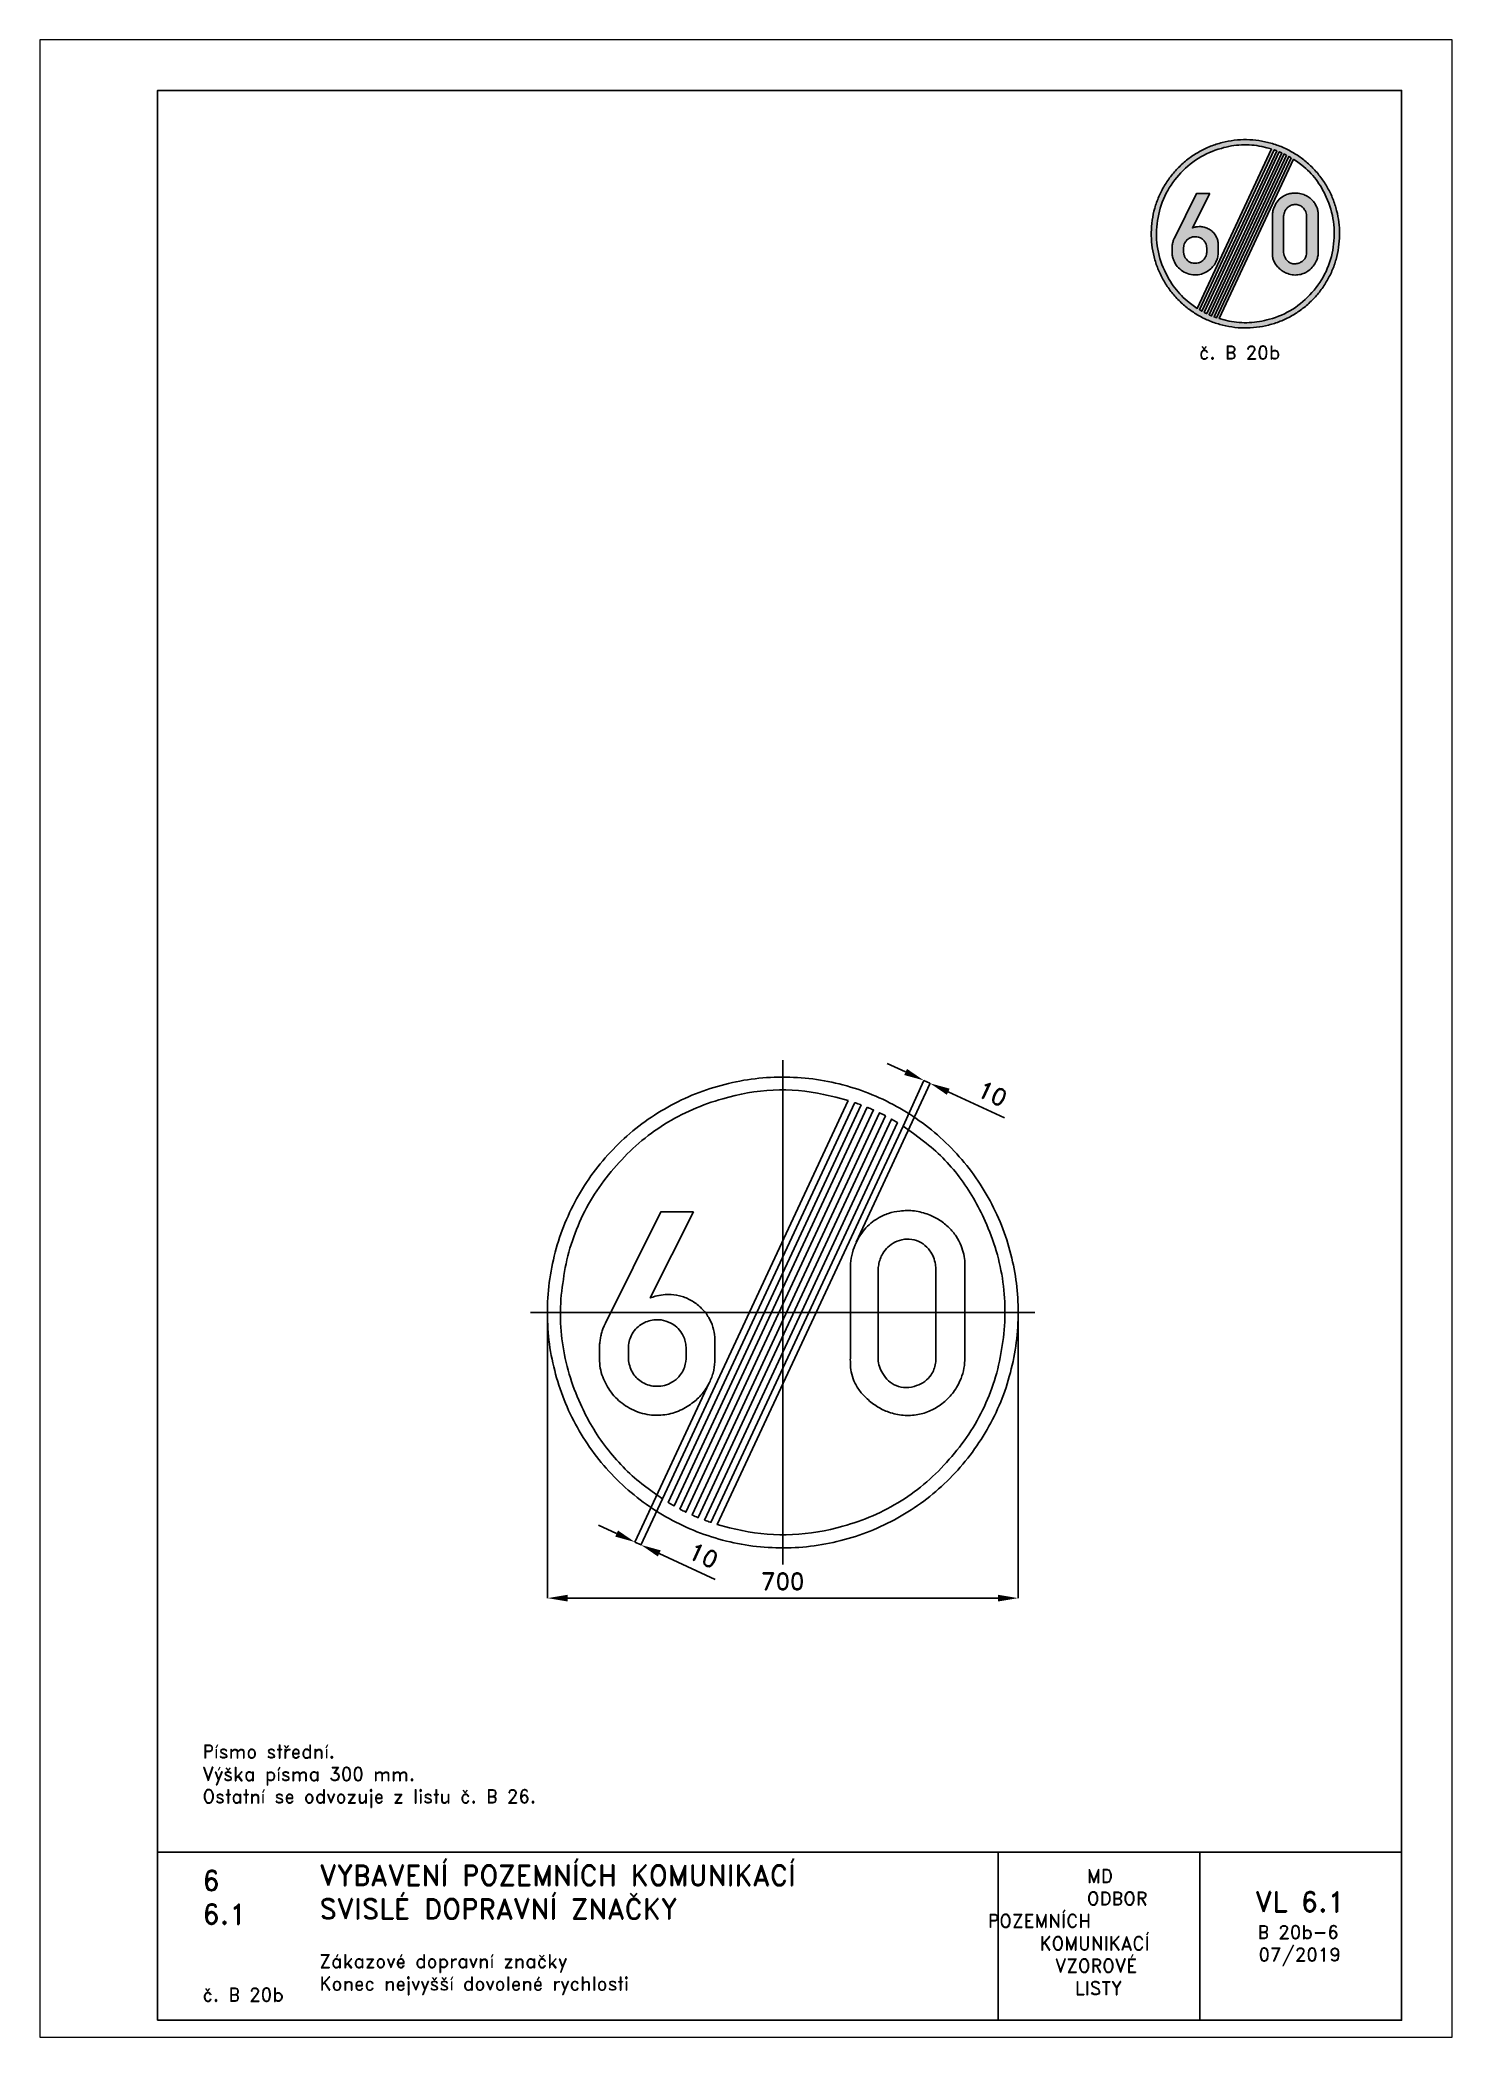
# Paper-space layout 'B 20b-6' of a CAD drawing. Header units: millimetres. Extents: x 0 to 210, y 0 to 297.
# The model-space entities are those that its viewports show. They can reach past a viewport. Long polylines and large blocks are cut down to what shows.
import ezdxf

# ---------------------------------------------------------------- set-up
doc = ezdxf.new("R2010")
doc.units = ezdxf.units.MM
doc.header["$LTSCALE"] = 5
doc.linetypes.add('ČERCHOVANÁX2', pattern=[2, 1, -0.5, 0, -0.5])
for name, color, linetype in [('Kóty', 2, 'Continuous'), ('Rozpiska', 7, 'Continuous'), ('Značka', 7, 'Continuous')]:
    doc.layers.add(name, color=color, linetype=linetype)
doc.layers.add('Rámeček', color=6, linetype='Continuous', plot=False)
doc.styles.get("Standard").update_dxf_attribs({"font": 'romand.shx', "height": 25})
doc.dimstyles.get("Standard").update_dxf_attribs({"dimtxt": 25, "dimasz": 30, "dimexe": 0.18, "dimexo": 0.0625, "dimgap": 12.5, "dimtad": 1, "dimdec": 0, "dimzin": 0, "dimdsep": 46, "dimtxsty": 'Standard', "dimcen": 0.09, "dimadec": 0, "dimazin": 0, "dimtfac": 1, "dimtdec": 0, "dimtofl": 0, "dimtmove": 0, "dimatfit": 3, "dimfxl": 1, "dimtolj": 1, "dimtzin": 0, "dimarcsym": 0})

psp = doc.layouts.new('B 20b-6')

# ---------------------------------------------------------------- texts
at = {"layer": 'Rozpiska', "color": 7, "attachment_point": 1}
for s, width, heights, insert, char_height in [('\\pi7.08671;{\\C6;č. B 20b}', 27.98293665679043, [2.666666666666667], (165.2758677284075, 251.5084026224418), 2), ('Písmo střední.\\PVýška písma 300 mm.{\\H1.83333x; }\\POstatní se odvozuje z listu č. B 26. {\\H1.55556x; }', 155.5010732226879, [0], (24.16971776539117, 43.46028045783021), 2), ('6', 149.04217740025, [0], (24.16971776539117, 24.77143633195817), 3), ('{\\C6;VYBAVENÍ POZEMNÍCH KOMUNIKACÍ\\P}SVISLÉ DOPRAVNÍ ZNAČKY{\\H1.34524x; }', 149.04217740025, [0], (41.56166878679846, 25.56072462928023), 3), ('\\pi14.7414;{\\C6;MD\\P\\pi2.36044;}ODBOR POZEMNÍCH{\\H1.57143x; }\\P\\pi7.69378;KOMUNIKACÍ{\\H1.5x; }\\P\\pi9.97949;{\\C6;VZOROVÉ\\H1.47619x; \\H0.67742x;\\P\\pi12.93187;LISTY\\H1.26984x; }', 33.10184048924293, [0], (140.9534725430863, 24.94523992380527), 2), ('\\pi1.03113;{\\H1.5x;\\C6;VL 6.1\\P\\pi1.41205;\\H0.66667x;B 20b-6\\H1.66666x; \\H0.6x;\\P\\pi1.5549;07/2019\\H1.80159x; }', 16.06225436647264, [0], (179.6550617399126, 21.60975232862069), 2), ('6.1', 149.04217740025, [0], (24.16971776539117, 19.77734483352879), 3), ('{\\C6;Zákazové dopravní značky\\P}Konec nejvyšší dovolené rychlosti{\\H1.83333x; }', 149.04217740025, [0], (41.56166878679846, 12.28505153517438), 2), ('{\\C6;č. B 20b}', 21.57220710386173, [2.666666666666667], (24.16971776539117, 7.302420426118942), 2)]:
    psp.add_mtext_dynamic_manual_height_columns(s, width=width, gutter_width=100, heights=heights, dxfattribs=dict(at, insert=insert, char_height=char_height))

msp = doc.modelspace()

# ---------------------------------------------------------------- texts
at = {"layer": 'Kóty', "char_height": 25, "attachment_point": 5}
for insert, rotation in [((311.8935763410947, 325.3177540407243), 335.1333430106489), ((-117.858621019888, -361.4862003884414), 335.00020586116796)]:
    msp.add_mtext('\\A1;10', dxfattribs=dict(at, insert=insert, rotation=rotation))

# ---------------------------------------------------------------- blocks, each defined once
blk = doc.blocks.new('*D2')
at = {"layer": 'Defpoints', "color": 0, "transparency": 16777216}
for p in [(-350.0407403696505, 0), (349.9689999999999, -3.464999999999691), (349.9689999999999, -424.8172426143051)]:
    blk.add_point(p, dxfattribs=at)
at = {"layer": 'Kóty', "color": 0, "lineweight": -2, "transparency": 16777216}
for p, q in [((-350.0407403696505, -0.0625), (-350.0407403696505, -424.9972426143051)), ((349.9689999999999, -3.527499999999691), (349.9689999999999, -424.9972426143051)), ((-320.0407403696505, -424.8172426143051), (319.9689999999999, -424.8172426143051))]:
    blk.add_line(p, q, dxfattribs=at)
at = {"layer": 'Kóty', "color": 0, "transparency": 16777216}
for points in [[(-320.0407403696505, -419.8172426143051), (-320.0407403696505, -429.8172426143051), (-350.0407403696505, -424.8172426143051)], [(319.9689999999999, -419.8172426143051), (319.9689999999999, -429.8172426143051), (349.9689999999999, -424.8172426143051)]]:
    blk.add_solid(points, dxfattribs=at)
at = {"layer": 'Kóty', "color": 0, "transparency": 16777216, "insert": (-0.03587018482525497, -399.8172426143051), "char_height": 25, "attachment_point": 5}
blk.add_mtext('\\A1;700', dxfattribs=at)

# ---------------------------------------------------------------- dimensions: what is measured, and where the dimension line sits
at = {"layer": 'Kóty'}
dim = msp.add_linear_dim(base=(349.9689999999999, -424.8172426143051), p1=(-350.0407403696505, 0), p2=(349.9689999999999, -3.464999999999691), dimstyle='Standard', dxfattribs=at)
dim.commit()
dim.dimension.update_dxf_attribs({"geometry": '*D2', "text_midpoint": (-0.03587018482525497, -399.8172426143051)})

# ---------------------------------------------------------------- linework, layer by layer
at = {"layer": 'Kóty'}
for p, q in [((182.6626533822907, 357.6587466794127), (155.4439869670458, 370.2739834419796)), ((109.2159277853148, 104.3116857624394), (218.9364865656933, 341.0450380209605)), ((178.9330000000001, 277.2400000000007), (209.957011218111, 345.2068219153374)), ((246.0794615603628, 328.2664892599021), (329.4636301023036, 289.6198115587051)), ((-109.5200000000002, -104.75), (-219.9856544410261, -341.6470387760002)), ((-178.957, -277.3000000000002), (-210.9310560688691, -345.8692277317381)), ((-247.0988629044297, -328.8054529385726), (-274.2881420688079, -316.1270027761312)), ((-183.6657062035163, -358.3845422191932), (-100.3715652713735, -397.2248736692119))]:
    msp.add_line(p, q, dxfattribs=at)
for points in [[(209.8813197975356, 345.0435099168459), (218.8607951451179, 340.881726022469)], [(-219.9095837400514, -341.4839031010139), (-210.8549853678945, -345.7060920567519)]]:
    msp.add_lwpolyline(points, dxfattribs=at)
for points in [[(184.7651928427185, 362.1951910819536), (180.5601139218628, 353.122302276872), (209.8813197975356, 345.0435099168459)], [(248.1820010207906, 332.8029336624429), (243.976922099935, 323.7300448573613), (218.8607951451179, 340.881726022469)], [(-244.9857878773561, -324.2739064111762), (-249.2119379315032, -333.3369994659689), (-219.9095837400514, -341.4839031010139)], [(-181.5526311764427, -353.8529956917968), (-185.7787812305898, -362.9160887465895), (-210.8549853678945, -345.7060920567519)]]:
    msp.add_solid(points, dxfattribs=at)
at = {"layer": 'Značka', "color": 6, "linetype": 'ČERCHOVANÁX2', "lineweight": 25, "ltscale": 5}
for p, q in [((0, 375), (0, -375)), ((375.0000000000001, 0), (-375, 0))]:
    msp.add_line(p, q, dxfattribs=at)
at = {"layer": 'Značka', "color": 5}
for points in [[(349.9879999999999, -0.02999999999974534, -0.00162509), (349.9799999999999, -2.319999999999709), (349.958, -4.609999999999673, -0.0321675), (346.474, -50.23999999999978, -0.0357231), (336.8469999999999, -95.02999999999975, -0.0366652), (321.8149999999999, -138.29, -0.0347532), (300.7799999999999, -178.9799999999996, -0.0340411), (274.9499999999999, -216.8000000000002, -0.034446), (244.2149999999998, -250.7399999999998, -0.0345657), (209.4989999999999, -280.5900000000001, -0.03442290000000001), (171.0049999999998, -305.3999999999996, -0.0343894), (129.737, -325.25, -0.0344172), (86.14199999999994, -339.2599999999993, -0.0344247), (41.14399999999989, -347.75, -0.0344022), (-4.592999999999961, -350, -0.0344081), (-50.25600000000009, -346.5599999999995, -0.0344068), (-95.01600000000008, -336.8899999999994, -0.0344078), (-138.2320000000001, -321.75, -0.0344122), (-178.965, -300.8199999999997, -0.0344031), (-216.7880000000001, -275.0099999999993, -0.0344162), (-250.7180000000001, -244.2599999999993, -0.0344241), (-280.5718000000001, -209.5299999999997, -0.03441), (-305.3856000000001, -171.0500000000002, -0.0344148), (-325.2355000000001, -129.7799999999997, -0.0344182), (-339.2428000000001, -86.17999999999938, -0.0344143), (-347.73586, -41.1899999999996, -0.0344166), (-349.9820100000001, 4.550000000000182, -0.0344157), (-346.5393700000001, 50.21000000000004, -0.0344143), (-336.8713, 94.97000000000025, -0.0344185), (-321.7276000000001, 138.1900000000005, -0.0344206), (-300.8042, 178.9200000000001, -0.0344139), (-274.9915000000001, 216.75, -0.0344133), (-244.239, 250.6799999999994, -0.0344027), (-209.5160000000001, 280.5299999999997, -0.0344209), (-171.0290000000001, 305.3400000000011, -0.0344083), (-129.763, 325.1899999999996, -0.0344166), (-86.16600000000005, 339.1999999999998, -0.0344221), (-41.16800000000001, 347.6899999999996, -0.0344238), (4.568999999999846, 349.9399999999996, -0.0344187), (50.23200000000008, 346.5000000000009, -0.0344057), (94.99199999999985, 336.8300000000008, -0.0344279), (138.208, 321.6799999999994, -0.034446), (178.9409999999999, 300.7600000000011, -0.03442990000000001), (216.763, 274.9499999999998, -0.034407), (250.6940000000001, 244.1999999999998, -0.0344024), (280.554, 209.4700000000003, -0.0344901), (305.3619999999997, 170.9900000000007, -0.0344124), (325.1909999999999, 129.7300000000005, -0.03407619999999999), (339.2190000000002, 86.11999999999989, -0.0327913), (347.497, 43.35000000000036, -0.0342656), (349.9879999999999, -0.02999999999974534)], [(97.3649999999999, 315.2799999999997), (-178.957, -277.3000000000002), (-194.4130000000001, -266.3899999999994), (-209.5200000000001, -254.9899999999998, -0.0609735), (-262.2657, -201.1999999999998, -0.061376), (-300.7810000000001, -135.8199999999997, -0.0762987), (-327.6659000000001, -45.31999999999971, -0.0762487), (-326.3295000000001, 49.13000000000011, -0.07607660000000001), (-299.7148000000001, 139.7800000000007, -0.0758456), (-247.4250000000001, 218.3400000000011, -0.07553560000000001), (-175.9100000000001, 279.8000000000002, -0.07422260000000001), (-89.32400000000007, 317.6500000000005, -0.0613582), (-14.36900000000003, 330.6099999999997, -0.0667617), (60.63299999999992, 324.3499999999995), (79.082, 320.1400000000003), (97.3649999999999, 315.2799999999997)], [(178.9330000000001, 277.2400000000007), (-97.38900000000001, -315.3400000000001), (-79.09600000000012, -320.1599999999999), (-60.65700000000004, -324.4099999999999, 0.0609832), (14.45699999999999, -330.2399999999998, 0.0613746), (89.29999999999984, -317.71, 0.0762959), (175.9039999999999, -280.1399999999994, 0.07624539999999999), (247.401, -218.3999999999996, 0.07607660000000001), (299.7309999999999, -139.75, 0.0758451), (326.3059999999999, -49.1899999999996, 0.07553689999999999), (327.4119999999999, 45.09000000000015, 0.0742174), (300.7569999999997, 135.7600000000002, 0.0613706), (262.5029999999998, 201.5, 0.0667497), (209.496, 254.9299999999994), (194.4129999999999, 266.3599999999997), (178.9330000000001, 277.2400000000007)], [(-132.8299999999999, 149.8800000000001), (-197.1999999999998, 21.65999999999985), (-193.5, 22.86999999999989), (-189.7700000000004, 24, -0.0391061), (-178.0900000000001, 26.32999999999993, -0.04594330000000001), (-166.1700000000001, 26.65999999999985, -0.0660946), (-149.75, 23.73000000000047, -0.0620649), (-134.5100000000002, 16.72000000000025, -0.06451280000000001), (-120.7200000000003, 6.130000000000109, -0.0674534), (-110.1700000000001, -7.649999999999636, -0.0606269), (-103.8500000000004, -21.64999999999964, -0.0629953), (-101.1400000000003, -36.64999999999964), (-101.0300000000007, -38.32999999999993), (-100.9499999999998, -40), (-100.9499999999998, -69, -0.00183784), (-100.9800000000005, -71.11999999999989, -0.00550994), (-101.0500000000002, -73.25, -0.0575539), (-103.7399999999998, -90.07999999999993, -0.05606569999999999), (-110.1700000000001, -105.9699999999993, -0.06555060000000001), (-121.7200000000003, -122.9899999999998, -0.061137), (-137.1999999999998, -136.6199999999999, -0.06931720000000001), (-158.0700000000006, -147.7599999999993, -0.0744916), (-181.1999999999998, -152.5599999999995, -0.0866288), (-208.6100000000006, -150.1099999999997, -0.0853539), (-233.6999999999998, -138.6199999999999, -0.0801207), (-253.1800000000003, -121.3199999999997, -0.0761865), (-266.4200000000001, -98.89999999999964, -0.0445392), (-270.7800000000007, -85.98999999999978, -0.05503540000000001), (-272.4800000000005, -72.61999999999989, -0.00614756), (-272.5100000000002, -70.80000000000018, -0.00186923), (-272.5100000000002, -68.96999999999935), (-272.5200000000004, -48.89999999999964), (-272.3600000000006, -47.27999999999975), (-272.1999999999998, -45.64999999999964, -0.0153519), (-271.3100000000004, -38.85999999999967, -0.0239333), (-269.8900000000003, -32.14999999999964, -0.0241844), (-268.0300000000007, -26.01999999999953, -0.019882), (-265.6400000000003, -20.05999999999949), (-264.7200000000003, -18.00999999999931), (-263.7700000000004, -15.96999999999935), (-181.2700000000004, 149.8800000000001), (-132.8299999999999, 149.8800000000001)], [(100.5000000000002, 63.10000000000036), (100.47, 65.78000000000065, -0.00590694), (100.49, 68.47000000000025, -0.0490219), (102.4599999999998, 84.86999999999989, -0.0499845), (107.6499999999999, 100.7200000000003, -0.07952680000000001), (121.4300000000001, 123.3600000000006, -0.0890895), (141.6800000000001, 140.1300000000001, -0.05975269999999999), (157.1800000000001, 147.3000000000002, -0.05198200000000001), (173.9300000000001, 150.8800000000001, -0.062026), (195.78, 150.9000000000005, -0.0644748), (216.8999999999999, 145.5, -0.0554261), (233.2299999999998, 137.3299999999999, -0.0554862), (247.3700000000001, 125.7800000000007, -0.0511166), (257.7500000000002, 113.3000000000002, -0.0548875), (265.28, 98.94000000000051, -0.0452396), (269.1099999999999, 86.61000000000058, -0.045999), (270.6499999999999, 73.85000000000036, -0.0122859), (270.72, 69.38000000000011, -0.004098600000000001), (270.6499999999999, 64.90999999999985), (270.6499999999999, -65.84000000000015), (270.6800000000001, -68.52999999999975, -0.00690348), (270.6499999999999, -71.21999999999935, -0.051789), (268.6299999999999, -86.76999999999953, -0.0497078), (263.49, -101.6899999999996, -0.06681369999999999), (252.3199999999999, -120.46, -0.0659173), (236.6200000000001, -135.6899999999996, -0.0611182), (219.7099999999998, -146, -0.0641567), (200.8100000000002, -151.8099999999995, -0.06966010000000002), (179.05, -152.9699999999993, -0.0674457), (157.8100000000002, -148.25, -0.0568192), (140.6699999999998, -140.1399999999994, -0.0495674), (125.5600000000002, -128.5299999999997, -0.04804369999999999), (114.1299999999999, -116.1499999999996, -0.06587689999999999), (105.8700000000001, -101.6899999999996, -0.05474830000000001), (101.8900000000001, -88.52999999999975, -0.0423536), (100.49, -74.80999999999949, -0.00917164), (100.4399999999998, -70.31999999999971, -0.00311119), (100.49, -65.84000000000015), (100.5000000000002, 63.10000000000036)], [(141.6800000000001, 63.10000000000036), (141.6800000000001, -65.84000000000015), (141.6600000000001, -67.63999999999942, 0.00952751), (141.6800000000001, -69.4399999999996, 0.07384960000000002), (143.78, -80.53999999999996, 0.0594957), (148.8399999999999, -90.9399999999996, 0.0707215), (157.3399999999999, -101.6199999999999, 0.09457510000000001), (168.5600000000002, -108.8400000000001, 0.108407), (183.5600000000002, -111.8099999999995, 0.08759860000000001), (198.99, -108.8400000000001, 0.0781353), (211.1899999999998, -102.5, 0.0881652), (220.49, -92.71999999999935, 0.0617929), (224.8599999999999, -84.53999999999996, 0.0611989), (227.1200000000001, -75.59000000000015, 0.0251801), (227.55, -70.72999999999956, 0.00845252), (227.6499999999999, -65.84000000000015), (227.6499999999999, 63.10000000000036), (227.3700000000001, 67.34000000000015, 0.01649), (226.8999999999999, 71.5600000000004, 0.0583293), (224.0699999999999, 82.11999999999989, 0.06473480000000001), (218.7099999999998, 91.75, 0.0880917), (208.53, 101.9900000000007, 0.0978864), (195.4300000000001, 107.8800000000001, 0.09983439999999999), (180.8399999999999, 108.79, 0.08828960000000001), (166.78, 104.3100000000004, 0.0741227), (156.4300000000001, 97.28000000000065, 0.0756717), (148.6800000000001, 87.63000000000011, 0.0526207), (144.8199999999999, 79.51000000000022, 0.0460881), (142.6200000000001, 70.8100000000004), (142.0800000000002, 66.96000000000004), (141.6800000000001, 63.10000000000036)], [(-229.6999999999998, -51.27999999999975), (-229.6999999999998, -69.1899999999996), (-229.5200000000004, -70.52999999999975), (-229.3299999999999, -71.86999999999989, 0.0461282), (-226.8800000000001, -81.90999999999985, 0.0659707), (-222.3000000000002, -91.11999999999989, 0.0656077), (-216.3400000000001, -98.34999999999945, 0.0589183), (-208.7300000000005, -103.9399999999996, 0.0672268), (-198.4899999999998, -108.3499999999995, 0.0693442), (-187.4499999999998, -109.8400000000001, 0.0722006), (-175.6999999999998, -108.3999999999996, 0.06873639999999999), (-164.8000000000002, -103.7799999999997, 0.0448557), (-158.6999999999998, -99.60999999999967, 0.0477673), (-153.4800000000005, -94.39999999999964, 0.0633917), (-148.1100000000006, -86.17000000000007, 0.0656516), (-145.0100000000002, -76.86999999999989, 0.0212279), (-144.3400000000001, -72.94999999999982), (-143.8900000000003, -69), (-143.8900000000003, -51.59000000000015), (-144.0799999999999, -49.46999999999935), (-144.3299999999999, -47.34000000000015, 0.0512857), (-146.3600000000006, -38.9399999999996, 0.0554934), (-150.1400000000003, -31.11999999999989, 0.074975), (-157.5600000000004, -22.01999999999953, 0.07232899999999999), (-167.3000000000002, -15.4399999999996), (-173.8200000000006, -12.71999999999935), (-180.6700000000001, -11.1899999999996), (-183.6800000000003, -10.85999999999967), (-186.6999999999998, -10.75, 0.0576434), (-196.5500000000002, -11.84000000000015, 0.0608375), (-205.9200000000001, -15.21999999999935, 0.0693228), (-215.1500000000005, -21.1899999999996, 0.07059349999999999), (-222.3900000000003, -29.46999999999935, 0.0640769), (-227.0799999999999, -38.52999999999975, 0.0607923), (-229.3900000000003, -48.39999999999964), (-229.5600000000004, -49.84000000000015), (-229.6999999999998, -51.27999999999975)]]:
    msp.add_lwpolyline(points, format="xyb", dxfattribs=at)
for points in [[(106.9449999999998, 312.1600000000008), (-170.4100000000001, -282.6300000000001), (-169.98, -282.8899999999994), (-169.5490000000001, -283.1499999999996), (-167.823, -284.1799999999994), (-166.091, -285.1899999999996), (-164.3530000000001, -286.1999999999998), (-162.6080000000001, -287.1899999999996), (-162.1700000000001, -287.4399999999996), (-161.7330000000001, -287.6899999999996), (116.3939999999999, 308.7600000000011), (115.9239999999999, 308.9299999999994), (115.4529999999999, 309.1099999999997), (113.5699999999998, 309.8100000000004), (111.6819999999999, 310.4900000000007), (109.7899999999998, 311.170000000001), (107.8939999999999, 311.8300000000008), (107.419, 311.9900000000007), (106.9449999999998, 312.1600000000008)], [(125.7129999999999, 305.0800000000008), (-152.926, -292.46), (-152.4830000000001, -292.6899999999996), (-152.0390000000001, -292.9299999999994), (-150.2610000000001, -293.8400000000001), (-148.4760000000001, -294.75), (-146.687, -295.6399999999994), (-144.8910000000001, -296.5299999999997), (-144.441, -296.75), (-143.9920000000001, -296.96), (134.9039999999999, 301.1300000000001), (134.448, 301.3300000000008), (133.9910000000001, 301.54), (132.16, 302.3499999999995), (130.324, 303.1400000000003), (128.4829999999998, 303.9299999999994), (126.638, 304.6999999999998), (126.176, 304.8900000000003), (125.7129999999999, 305.0800000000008)], [(152.9019999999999, 292.4000000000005), (-125.7370000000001, -305.1399999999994), (-126.2, -304.9499999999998), (-126.662, -304.7599999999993), (-128.5070000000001, -303.9899999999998), (-130.3480000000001, -303.1999999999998), (-132.1840000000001, -302.4099999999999), (-134.015, -301.5999999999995), (-134.4720000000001, -301.3899999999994), (-134.928, -301.1899999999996), (143.968, 296.9000000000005), (144.417, 296.6899999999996), (144.8669999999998, 296.4700000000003), (146.6619999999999, 295.5800000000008), (148.4519999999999, 294.6899999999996), (150.237, 293.7799999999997), (152.015, 292.8699999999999), (152.4589999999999, 292.6300000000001), (152.9019999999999, 292.4000000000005)], [(170.3860000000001, 282.5700000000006), (-106.9690000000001, -312.2199999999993), (-107.4430000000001, -312.0500000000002), (-107.918, -311.8899999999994), (-109.8140000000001, -311.2299999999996), (-111.706, -310.5500000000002), (-113.5940000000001, -309.8699999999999), (-115.4770000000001, -309.1700000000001), (-115.948, -308.9899999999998), (-116.418, -308.8199999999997), (161.7089999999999, 287.6300000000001), (162.1459999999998, 287.3800000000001), (162.5839999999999, 287.1300000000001), (164.3280000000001, 286.1400000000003), (166.0670000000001, 285.1300000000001), (167.7999999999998, 284.1199999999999), (169.5249999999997, 283.0900000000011), (169.956, 282.8300000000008), (170.3860000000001, 282.5700000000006)]]:
    msp.add_lwpolyline(points, dxfattribs=at)

msp.set_redraw_order([(e.dxf.handle, doc.entitydb.next_handle()) for e in msp.query("TEXT MTEXT ATTDEF DIMENSION ARC_DIMENSION")])  # texts and dimensions are drawn at this point

# ---------------------------------------------------------------- hatches: boundary and pattern name
at = {"layer": 'Značka'}
h = psp.add_hatch(color=7, dxfattribs=at)
h.dxf.hatch_style = 1
edge = h.paths.add_edge_path(flags=16)
edge.add_line((186.424850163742, 279.2628599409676), (175.3716501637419, 255.5596599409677))
edge.add_line((175.3716501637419, 255.5596599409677), (176.1036501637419, 255.366859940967))
edge.add_line((176.1036501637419, 255.366859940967), (176.8412501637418, 255.1968599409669))
edge.add_arc((179.2958879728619, 267.3508609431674), 12.39939462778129, 258.5820564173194, 272.5412033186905)
edge.add_arc((179.3085692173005, 267.3623565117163), 12.4103236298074, 272.4803611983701, 286.5286932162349)
edge.add_arc((179.6758202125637, 267.5021399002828), 12.44601935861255, 284.7245293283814, 302.1762915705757)
edge.add_arc((179.6834456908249, 267.5237236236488), 12.46024027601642, 302.0937605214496, 319.5351552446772)
edge.add_arc((179.9310236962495, 267.8493062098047), 12.48985700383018, 317.6614336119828, 335.0627247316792)
edge.add_arc((179.9171009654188, 267.8786674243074), 12.51487837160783, 334.9677099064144, 352.3176167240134)
edge.add_arc((179.932197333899, 268.2360456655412), 12.55274686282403, 350.6916104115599, 367.9714676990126)
edge.add_arc((179.6807341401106, 268.2191199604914), 12.80414029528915, 7.89042596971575, 24.86812642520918)
edge.add_arc((179.8614212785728, 268.7080315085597), 12.44003652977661, 23.17483071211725, 37.22309423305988)
edge.add_arc((180.7379866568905, 269.3967323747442), 11.32544518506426, 37.13126807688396, 52.40575999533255)
edge.add_line((187.6472501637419, 278.370459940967), (187.043650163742, 278.8276599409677))
edge.add_line((187.043650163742, 278.8276599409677), (186.424850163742, 279.2628599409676))
edge = h.paths.add_edge_path(flags=16)
edge.add_line((183.162050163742, 280.7844599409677), (172.108850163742, 257.0812599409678))
edge.add_line((172.108850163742, 257.0812599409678), (171.4908501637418, 257.5176599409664))
edge.add_line((171.4908501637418, 257.5176599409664), (170.8864501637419, 257.9736599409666))
edge.add_arc((178.6208920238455, 267.6671326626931), 12.40100819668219, 217.4570174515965, 231.4135613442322, ccw=False)
edge.add_arc((178.6195659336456, 267.6857999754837), 12.41131819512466, 203.4815693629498, 217.5291479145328, ccw=False)
edge.add_arc((178.4903951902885, 268.0528630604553), 12.44515604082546, 187.8158072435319, 205.2687771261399, ccw=False)
edge.add_arc((178.5025460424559, 268.0760446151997), 12.46036467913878, 170.472669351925, 187.9138134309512, ccw=False)
edge.add_arc((178.5932661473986, 268.4725604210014), 12.49080500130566, 154.9338965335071, 172.335620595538, ccw=False)
edge.add_arc((178.623088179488, 268.4809587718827), 12.51427667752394, 137.6774862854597, 155.0265727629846, ccw=False)
edge.add_arc((178.8906459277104, 268.7231800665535), 12.55415244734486, 122.03826357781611, 139.3172321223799, ccw=False)
edge.add_arc((179.0339989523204, 268.5204609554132), 12.8020505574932, 105.12112487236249, 122.1008310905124, ccw=False)
edge.add_arc((179.2976679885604, 268.9693915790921), 12.44299574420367, 92.78792303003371, 106.83269320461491, ccw=False)
edge.add_arc((179.2589759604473, 270.0886635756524), 11.32317756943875, 77.58970035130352, 92.86784293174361, ccw=False)
edge.add_line((181.6924501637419, 281.1472599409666), (182.430450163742, 280.978859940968))
edge.add_line((182.430450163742, 280.978859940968), (183.162050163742, 280.7844599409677))
h.paths.add_polyline_path([(186.0828501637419, 279.4760599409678), (174.988450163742, 255.6844599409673), (174.9696501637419, 255.6912599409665), (174.9504501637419, 255.6976599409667), (174.8748501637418, 255.7240599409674), (174.7992501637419, 255.7512599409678), (174.723650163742, 255.7784599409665), (174.6480501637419, 255.8064599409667), (174.6292501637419, 255.8136599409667), (174.6104501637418, 255.8204599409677), (185.735650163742, 279.6784599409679), (185.7532501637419, 279.6684599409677), (185.770850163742, 279.6584599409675), (185.8404501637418, 279.6188599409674), (185.9100501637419, 279.5784599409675), (185.979250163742, 279.5380599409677), (186.0484501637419, 279.496859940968), (186.0656501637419, 279.486459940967)], flags=16)
h.paths.add_polyline_path([(185.383250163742, 279.8692599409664), (174.2376501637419, 255.9676599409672), (174.219250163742, 255.975259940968), (174.2008501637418, 255.982859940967), (174.126850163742, 256.0136599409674), (174.0532501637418, 256.0452599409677), (173.9800501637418, 256.0768599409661), (173.906850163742, 256.1092599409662), (173.8884501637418, 256.1176599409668), (173.8700501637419, 256.1256599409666), (185.0260501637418, 280.0492599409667), (185.0440501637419, 280.0408599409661), (185.0620501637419, 280.0320599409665), (185.1336501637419, 279.9964599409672), (185.2052501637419, 279.960859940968), (185.2768501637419, 279.9244599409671), (185.348050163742, 279.8880599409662), (185.3656501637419, 279.8784599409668)], flags=16)
h.paths.add_polyline_path([(184.2960501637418, 280.3764599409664), (173.150450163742, 256.4748599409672), (173.1680501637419, 256.4656599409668), (173.185650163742, 256.4560599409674), (173.2568501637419, 256.4196599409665), (173.3284501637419, 256.3832599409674), (173.4000501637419, 256.3476599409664), (173.4716501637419, 256.3120599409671), (173.4896501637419, 256.3032599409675), (173.5076501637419, 256.2948599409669), (184.6636501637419, 280.218459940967), (184.6452501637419, 280.2264599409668), (184.626850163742, 280.2348599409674), (184.553650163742, 280.2672599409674), (184.4804501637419, 280.2988599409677), (184.406850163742, 280.3304599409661), (184.3328501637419, 280.3612599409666), (184.314450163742, 280.3688599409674)], flags=16)
h.paths.add_polyline_path([(183.5452501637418, 280.6596599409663), (172.4508501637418, 256.8680599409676), (172.4680501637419, 256.8576599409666), (172.4852501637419, 256.8472599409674), (172.554450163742, 256.8060599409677), (172.6236501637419, 256.7656599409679), (172.6932501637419, 256.725259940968), (172.762850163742, 256.6856599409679), (172.7804501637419, 256.6756599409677), (172.798050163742, 256.6656599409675), (183.923250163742, 280.5236599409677), (183.9044501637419, 280.5304599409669), (183.8856501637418, 280.5376599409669), (183.8100501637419, 280.5656599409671), (183.7344501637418, 280.5928599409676), (183.6588501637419, 280.6200599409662), (183.5832501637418, 280.6464599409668), (183.5640501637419, 280.6528599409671)], flags=16)
edge = h.paths.add_edge_path()
edge.add_arc((179.8356829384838, 268.1849104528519), 13.43117337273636, 359.5544221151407, 359.9451812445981, ccw=False)
edge.add_arc((177.8973693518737, 268.1688842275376), 15.36933517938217, 359.3288670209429, 359.67035878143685, ccw=False)
edge.add_arc((179.0249854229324, 268.1570249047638), 14.24165761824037, 351.95405164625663, 359.32343784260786, ccw=False)
edge.add_arc((180.409460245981, 267.960645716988), 12.84332474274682, 343.77485458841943, 351.95701826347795, ccw=False)
edge.add_arc((180.6614656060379, 267.5993505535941), 12.50346350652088, 336.6401058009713, 345.0419515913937, ccw=False)
edge.add_arc((180.0235988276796, 267.8754515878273), 13.19852143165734, 328.6770968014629, 336.63770917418, ccw=False)
edge.add_arc((179.682762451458, 267.8380257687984), 13.47184882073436, 321.7693543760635, 329.56668357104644, ccw=False)
edge.add_arc((179.81066944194, 267.731788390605), 13.30563251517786, 313.89540337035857, 321.78786951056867, ccw=False)
edge.add_arc((179.7166897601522, 267.5787746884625), 13.26166914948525, 306.72723545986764, 314.64636967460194, ccw=False)
edge.add_arc((179.6773840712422, 267.6235745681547), 13.32108175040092, 298.86277593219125, 306.7475048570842, ccw=False)
edge.add_arc((179.516478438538, 267.547836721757), 13.33360471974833, 291.7477114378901, 299.6254356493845, ccw=False)
edge.add_arc((179.5193052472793, 267.5352910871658), 13.32090479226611, 283.8711564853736, 291.75641190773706, ccw=False)
edge.add_arc((179.3498136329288, 267.4861826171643), 13.31502977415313, 276.74316490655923, 284.6299082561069, ccw=False)
edge.add_arc((179.3452038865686, 267.4980309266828), 13.32733777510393, 268.8754778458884, 276.7568646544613, ccw=False)
edge.add_arc((179.1690194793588, 267.4963259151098), 13.32333947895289, 261.75013731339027, 269.63287470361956, ccw=False)
edge.add_arc((179.1694266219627, 267.4989000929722), 13.32594543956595, 253.8682399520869, 261.7499930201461, ccw=False)
edge.add_arc((178.997149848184, 267.5459632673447), 13.32448551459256, 246.7530846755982, 254.6361196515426, ccw=False)
edge.add_arc((178.9977206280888, 267.5424541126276), 13.32148667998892, 238.8604177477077, 246.7448719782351, ccw=False)
edge.add_arc((178.8462129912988, 267.6406434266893), 13.32840118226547, 231.7553078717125, 239.6361681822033, ccw=False)
edge.add_arc((178.840095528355, 267.6336787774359), 13.31914449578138, 223.871945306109, 231.7574296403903, ccw=False)
edge.add_arc((178.7153941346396, 267.7558886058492), 13.31508964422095, 216.7343359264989, 224.6229563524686, ccw=False)
edge.add_arc((178.7133815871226, 267.7603842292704), 13.31616647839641, 208.868823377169, 216.7550173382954, ccw=False)
edge.add_arc((178.6324320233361, 267.9175281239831), 13.32231858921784, 201.7443693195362, 209.6287777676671, ccw=False)
edge.add_arc((178.6342831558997, 267.9209550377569), 13.32530779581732, 193.872461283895, 201.7551071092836, ccw=False)
edge.add_arc((178.5873229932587, 268.090294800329), 13.3214767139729, 186.7450763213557, 194.627996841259, ccw=False)
edge.add_arc((178.5887596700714, 268.0935064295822), 13.32328100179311, 178.8742760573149, 186.758066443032, ccw=False)
edge.add_arc((178.5917339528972, 268.2698440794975), 13.32395757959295, 171.7503204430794, 179.6326915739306, ccw=False)
edge.add_arc((178.5936903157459, 268.2694834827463), 13.32594543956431, 163.8682399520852, 171.7499930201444, ccw=False)
edge.add_arc((178.6407534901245, 268.4417602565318), 13.32448551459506, 156.753084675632, 164.6361196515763, ccw=False)
edge.add_arc((178.6372443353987, 268.4411894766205), 13.321486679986, 148.8604177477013, 156.7448719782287, ccw=False)
edge.add_arc((178.7298035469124, 268.5965383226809), 13.3216016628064, 141.7532934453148, 149.6381826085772, ccw=False)
edge.add_arc((178.7306198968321, 268.5968652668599), 13.32204041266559, 133.8728037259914, 141.7565712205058, ccw=False)
edge.add_arc((178.8567321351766, 268.7164730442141), 13.32435449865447, 126.73708286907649, 134.620209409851, ccw=False)
edge.add_arc((178.8570824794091, 268.722569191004), 13.31967925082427, 118.8698649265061, 126.75397578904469, ccw=False)
edge.add_arc((179.0138959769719, 268.8031980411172), 13.32594970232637, 111.74544520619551, 119.62770188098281, ccw=False)
edge.add_arc((179.0145371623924, 268.8083866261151), 13.32136812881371, 103.87129383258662, 111.75627456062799, ccw=False)
edge.add_arc((179.1843386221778, 268.8555424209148), 13.31746111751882, 96.74388597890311, 104.62918718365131, ccw=False)
edge.add_arc((179.188093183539, 268.854286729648), 13.3191495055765, 88.87305137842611, 96.75929112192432, ccw=False)
edge.add_arc((179.3649454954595, 268.8513066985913), 13.31982512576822, 81.74909576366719, 89.63391625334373, ccw=False)
edge.add_arc((179.3642737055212, 268.845219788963), 13.32594543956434, 73.86823995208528, 81.74999302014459, ccw=False)
edge.add_arc((179.5356964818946, 268.8038011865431), 13.3192691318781, 66.73944640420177, 74.62614397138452, ccw=False)
edge.add_arc((179.5448528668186, 268.8130909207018), 13.30711935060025, 58.86767881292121, 66.75987025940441, ccw=False)
edge.add_arc((179.6934619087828, 268.7154277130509), 13.31506919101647, 51.74501638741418, 59.6323549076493, ccw=False)
edge.add_arc((179.6896353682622, 268.7033788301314), 13.32690072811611, 43.88200607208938, 51.76417118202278, ccw=False)
edge.add_arc((179.808525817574, 268.5767497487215), 13.330115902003, 36.747714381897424, 44.628551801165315, ccw=False)
edge.add_arc((179.8388900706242, 268.598477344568), 13.2927862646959, 28.85182637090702, 36.75097671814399, ccw=False)
edge.add_arc((179.902200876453, 268.4318417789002), 13.31891308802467, 21.727751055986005, 29.611129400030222, ccw=False)
edge.add_arc((179.774402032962, 268.3784024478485), 13.45741552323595, 13.929865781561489, 21.73767940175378, ccw=False)
edge.add_arc((179.9747709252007, 268.240738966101), 13.29732306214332, 7.199672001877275, 14.713451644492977, ccw=False)
edge.add_arc((180.5678432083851, 268.3135989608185), 12.69979570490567, -0.6385737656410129, 7.208888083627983, ccw=False)
h = psp.add_hatch(color=252, dxfattribs=at)
h.dxf.hatch_style = 1
edge = h.paths.add_edge_path()
edge.add_line((183.287250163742, 270.6972599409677), (183.2860501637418, 270.8044599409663))
edge.add_arc((187.7712816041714, 270.8249154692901), 4.485278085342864, 178.886730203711, 180.2613036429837, ccw=False)
edge.add_arc((186.6656596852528, 270.8389235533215), 3.379600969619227, 167.5406855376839, 178.7599916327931, ccw=False)
edge.add_arc((186.6325106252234, 270.849332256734), 3.3449883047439, 156.1461965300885, 167.5922739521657, ccw=False)
edge.add_arc((186.6782500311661, 270.9327252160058), 3.354435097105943, 139.5807400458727, 157.7650856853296, ccw=False)
edge.add_arc((186.3966352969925, 271.1884088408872), 2.974281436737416, 119.44642706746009, 139.8131570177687, ccw=False)
edge.add_arc((186.4400068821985, 271.3373231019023), 2.868074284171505, 107.98473040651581, 121.66396485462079, ccw=False)
edge.add_arc((186.576319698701, 270.9231547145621), 3.30409482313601, 96.11330599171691, 108.01546398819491, ccw=False)
edge.add_arc((186.6646622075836, 270.6997020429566), 3.536264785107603, 82.95387111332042, 97.1510181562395, ccw=False)
edge.add_arc((186.6868670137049, 270.8394591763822), 3.394842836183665, 68.2790906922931, 83.03645724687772, ccw=False)
edge.add_arc((186.8003436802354, 270.8926456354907), 3.304549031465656, 57.07604479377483, 69.7657873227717, ccw=False)
edge.add_arc((186.8046959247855, 270.8957026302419), 3.299618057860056, 44.40329368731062, 57.11062919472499, ccw=False)
edge.add_arc((186.9328657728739, 270.9281113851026), 3.186067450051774, 33.90292539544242, 45.59975344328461, ccw=False)
edge.add_arc((187.1201263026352, 271.050639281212), 2.962300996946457, 21.386410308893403, 33.9562195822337, ccw=False)
edge.add_arc((187.2340347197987, 271.0390458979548), 2.860942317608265, 12.077622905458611, 22.434525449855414, ccw=False)
edge.add_arc((187.2909337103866, 271.0479665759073), 2.803438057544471, 1.6207888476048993, 12.142658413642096, ccw=False)
edge.add_arc((186.5047875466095, 270.9816428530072), 3.591415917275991, -0.5293922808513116, 2.3237442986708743, ccw=False)
edge.add_arc((179.33212823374, 271.0276005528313), 10.76421286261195, 358.62690162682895, 359.57874635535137, ccw=False)
edge.add_line((190.093250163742, 270.7696599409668), (190.093250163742, 265.5396599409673))
edge.add_arc((178.7039097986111, 265.3588345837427), 11.39077573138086, 0.36832722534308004, 0.9095925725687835, ccw=False)
edge.add_arc((186.2973674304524, 265.4205998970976), 3.797100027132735, -1.4508446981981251, 0.1729249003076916, ccw=False)
edge.add_arc((187.0592244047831, 265.402342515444), 3.035025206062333, 346.66748939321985, 358.5295566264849, ccw=False)
edge.add_arc((186.9146536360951, 265.435848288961), 3.183426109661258, 335.30120062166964, 346.6807281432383, ccw=False)
edge.add_arc((186.7874976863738, 265.3941272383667), 3.282778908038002, 321.5960698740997, 336.89029809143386, ccw=False)
edge.add_arc((186.7456185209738, 265.421683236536), 3.332718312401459, 306.586768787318, 321.6720773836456, ccw=False)
edge.add_arc((186.7134168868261, 265.2956313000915), 3.252266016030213, 294.37500443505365, 308.3661863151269, ccw=False)
edge.add_arc((186.7758448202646, 265.1506435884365), 3.09443893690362, 279.74555960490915, 294.4300723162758, ccw=False)
edge.add_arc((186.6987387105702, 265.1861782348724), 3.14329183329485, 265.08173731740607, 281.02122705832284, ccw=False)
edge.add_arc((186.7011223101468, 265.2838845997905), 3.240848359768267, 249.7545366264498, 265.1878479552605, ccw=False)
edge.add_arc((186.6598538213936, 265.4128930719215), 3.348643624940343, 238.17550617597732, 251.1810082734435, ccw=False)
edge.add_arc((186.9276219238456, 265.8397833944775), 3.852558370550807, 226.785429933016, 238.1397178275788, ccw=False)
edge.add_arc((186.6330686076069, 265.6543102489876), 3.516789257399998, 217.2164187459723, 228.2138933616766, ccw=False)
edge.add_arc((185.8527274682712, 265.0648722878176), 2.538852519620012, 202.1983014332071, 217.2743910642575, ccw=False)
edge.add_arc((185.817476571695, 265.0931916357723), 2.517224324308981, 190.5556554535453, 203.0982965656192, ccw=False)
edge.add_arc((186.548433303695, 265.2364174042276), 3.262056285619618, 180.9758758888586, 190.6768081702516, ccw=False)
edge.add_arc((188.1520801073, 265.3248495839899), 4.867360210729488, 179.5808115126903, 181.6952110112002, ccw=False)
edge.add_arc((197.4374414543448, 265.2921180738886), 14.15275629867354, 178.9978045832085, 179.723324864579, ccw=False)
edge.add_line((183.2868501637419, 265.5396599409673), (183.287250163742, 270.6972599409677))
edge = h.paths.add_edge_path(flags=16)
edge.add_line((184.9344501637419, 270.6972599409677), (184.9344501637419, 265.5396599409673))
edge.add_arc((190.9686959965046, 265.4366083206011), 6.035125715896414, 179.0216094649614, 179.7052033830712)
edge.add_arc((186.8231445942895, 265.452649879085), 1.889554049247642, 179.5448543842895, 181.7283327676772)
edge.add_arc((186.4713077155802, 265.4564708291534), 1.538060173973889, 182.2659163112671, 199.1603297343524)
edge.add_arc((186.8603683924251, 265.5905863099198), 1.949587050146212, 199.1306866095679, 212.7587203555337)
edge.add_arc((186.8934460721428, 265.5179461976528), 1.939707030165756, 210.4249693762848, 226.6062021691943)
edge.add_arc((186.5416750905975, 265.1395568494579), 1.423087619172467, 226.4313543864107, 248.0465892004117)
edge.add_arc((186.5803980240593, 265.1276733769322), 1.427113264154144, 246.4260900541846, 271.1744978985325)
edge.add_arc((186.5818053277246, 265.5081871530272), 1.807541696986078, 270.8826654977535, 290.9076694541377)
edge.add_arc((186.6643909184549, 265.4983215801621), 1.77038563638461, 288.5241513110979, 306.3951338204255)
edge.add_arc((186.8001915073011, 265.3154985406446), 1.542646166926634, 306.3641673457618, 326.5180312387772)
edge.add_arc((186.8545274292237, 265.3330951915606), 1.507695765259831, 324.8208930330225, 338.954182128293)
edge.add_arc((186.8486513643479, 265.3388755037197), 1.515259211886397, 338.8299849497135, 352.8265554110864)
edge.add_arc((186.4355751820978, 265.417185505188), 1.935057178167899, 352.0532892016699, 357.8342841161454)
edge.add_arc((182.5520060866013, 265.560862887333), 5.821282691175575, 357.8656306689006, 359.791310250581)
edge.add_line((188.373250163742, 265.5396599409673), (188.373250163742, 270.6972599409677))
edge.add_arc((180.5481614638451, 270.26567861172), 7.836981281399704, 3.15686659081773, 4.399528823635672)
edge.add_arc((185.7942192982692, 270.6663162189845), 2.575650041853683, 4.465649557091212, 8.244536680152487)
edge.add_arc((186.4837401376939, 270.763693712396), 1.879293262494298, 8.320908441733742, 21.68371365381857)
edge.add_arc((186.6405803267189, 270.8256374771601), 1.710664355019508, 21.69675088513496, 36.50334687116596)
edge.add_arc((186.6584727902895, 270.9012418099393), 1.65206797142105, 34.76455238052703, 54.89874469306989)
edge.add_arc((186.7505505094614, 271.04531436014), 1.481269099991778, 54.6081447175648, 76.97274176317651)
edge.add_arc((186.7024063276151, 271.0597834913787), 1.478875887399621, 75.02877296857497, 97.83322756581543)
edge.add_arc((186.7230943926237, 270.8552541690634), 1.68433248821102, 97.58217176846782, 117.7651672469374)
edge.add_arc((186.6743837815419, 270.8168148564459), 1.696751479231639, 115.7045692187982, 132.6662462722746)
edge.add_arc((186.6368715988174, 270.8535826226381), 1.644294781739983, 132.5733928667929, 149.8900983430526)
edge.add_arc((186.6782813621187, 270.7835007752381), 1.715737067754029, 148.5591602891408, 160.590865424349)
edge.add_arc((186.9008013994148, 270.7030561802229), 1.952344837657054, 160.5343153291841, 171.0834915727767)
edge.add_arc((187.6420919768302, 270.5526457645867), 2.708199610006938, 170.3705787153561, 173.6610096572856)
edge.add_line((184.9504501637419, 270.8516599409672), (184.9344501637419, 270.6972599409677))
edge = h.paths.add_edge_path()
edge.add_line((173.954050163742, 274.1684599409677), (171.3792501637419, 269.0396599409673))
edge.add_line((171.3792501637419, 269.0396599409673), (171.527250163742, 269.088059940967))
edge.add_line((171.527250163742, 269.088059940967), (171.6764501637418, 269.1332599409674))
edge.add_arc((172.504953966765, 266.1976812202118), 3.050252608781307, 96.80268224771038, 105.7605756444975, ccw=False)
edge.add_arc((172.4537262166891, 266.6440340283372), 2.600974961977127, 86.32478877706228, 96.84681843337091, ccw=False)
edge.add_arc((172.5074827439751, 266.7075947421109), 2.534583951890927, 72.31969145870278, 87.4454579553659, ccw=False)
edge.add_arc((172.4569380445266, 266.5362244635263), 2.713213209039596, 58.195808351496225, 72.40181359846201, ccw=False)
edge.add_arc((172.527947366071, 266.5015959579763), 2.706360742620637, 45.09522702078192, 59.86001117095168, ccw=False)
edge.add_arc((172.6158534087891, 266.5859335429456), 2.584571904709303, 29.719853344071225, 45.155651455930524, ccw=False)
edge.add_arc((172.6861319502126, 266.5486500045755), 2.542910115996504, 17.35693857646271, 31.234614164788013, ccw=False)
edge.add_arc((172.7957694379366, 266.5787762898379), 2.429280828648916, 3.031764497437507, 17.450171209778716, ccw=False)
edge.add_line((175.2216501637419, 266.707259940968), (175.2260501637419, 266.6400599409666))
edge.add_line((175.2260501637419, 266.6400599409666), (175.229250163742, 266.5732599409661))
edge.add_line((175.229250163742, 266.5732599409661), (175.229250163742, 265.4132599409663))
edge.add_arc((163.6934085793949, 265.5340944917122), 11.53647442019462, 358.97866406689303, 359.39986549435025, ccw=False)
edge.add_arc((171.3610267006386, 265.4128992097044), 3.867945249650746, 357.4863313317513, 358.749103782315, ccw=False)
edge.add_arc((172.2569210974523, 265.3724997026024), 2.971141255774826, 344.33109417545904, 357.5069411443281, ccw=False)
edge.add_arc((172.1637840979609, 265.395523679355), 3.067036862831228, 331.5509999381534, 344.38687386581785, ccw=False)
edge.add_arc((172.0441394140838, 265.3484864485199), 3.151361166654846, 318.3378446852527, 333.33947340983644, ccw=False)
edge.add_arc((171.8677639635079, 265.5036141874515), 3.386246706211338, 304.3665513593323, 318.36070152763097, ccw=False)
edge.add_arc((171.762467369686, 265.4819901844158), 3.429268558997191, 290.1619516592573, 306.02291284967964, ccw=False)
edge.add_arc((171.8410578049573, 265.2546781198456), 3.188800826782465, 273.2033957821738, 290.24413975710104, ccw=False)
edge.add_arc((171.751743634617, 265.2601897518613), 3.200528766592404, 254.99007190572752, 274.7944880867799, ccw=False)
edge.add_arc((171.7574029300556, 265.3167705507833), 3.256657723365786, 235.6373355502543, 255.1517109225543, ccw=False)
edge.add_arc((171.6750315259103, 265.3901841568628), 3.272596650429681, 219.2304437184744, 237.5536149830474, ccw=False)
edge.add_arc((171.8009477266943, 265.4966135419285), 3.437443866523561, 201.8502296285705, 219.2772236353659, ccw=False)
edge.add_arc((171.416070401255, 265.4524309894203), 3.065477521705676, 193.5605472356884, 203.7614382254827, ccw=False)
edge.add_arc((170.8240374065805, 265.3090164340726), 2.456322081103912, 180.9460573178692, 193.5465303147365, ccw=False)
edge.add_arc((171.3278624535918, 265.353657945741), 2.961038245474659, 180.2399007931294, 181.6488000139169, ccw=False)
edge.add_arc((178.1569434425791, 265.3778599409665), 9.790161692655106, 179.7858022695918, 180.2141977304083, ccw=False)
edge.add_line((168.366850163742, 265.4144599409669), (168.3664501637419, 266.2172599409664))
edge.add_line((168.3664501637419, 266.2172599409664), (168.3728501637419, 266.2820599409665))
edge.add_line((168.3728501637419, 266.2820599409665), (168.3792501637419, 266.3472599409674))
edge.add_arc((172.8189130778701, 265.9034637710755), 4.461789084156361, 170.7734606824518, 174.2915806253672, ccw=False)
edge.add_arc((171.2452693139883, 266.1600842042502), 2.867359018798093, 165.309076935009, 170.7931383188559, ccw=False)
edge.add_arc((171.0420594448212, 266.2412189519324), 2.650353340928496, 160.350062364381, 165.8916383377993, ccw=False)
edge.add_arc((171.590351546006, 266.0500427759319), 3.231005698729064, 155.8708741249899, 160.4268926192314, ccw=False)
edge.add_line((168.6416501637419, 267.3708599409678), (168.678450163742, 267.4528599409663))
edge.add_line((168.678450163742, 267.4528599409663), (168.716450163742, 267.5344599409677))
edge.add_line((168.716450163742, 267.5344599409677), (172.016450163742, 274.1684599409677))
edge.add_line((172.016450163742, 274.1684599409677), (173.954050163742, 274.1684599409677))
edge = h.paths.add_edge_path(flags=16)
edge.add_line((170.0792501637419, 266.1220599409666), (170.0792501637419, 265.4056599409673))
edge.add_line((170.0792501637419, 265.4056599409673), (170.0864501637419, 265.3520599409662))
edge.add_line((170.0864501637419, 265.3520599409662), (170.0940501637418, 265.2984599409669))
edge.add_arc((172.3149616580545, 265.6276582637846), 2.245176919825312, 188.4313715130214, 198.9956875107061)
edge.add_arc((171.6736485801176, 265.4038860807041), 1.565953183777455, 198.8917483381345, 213.9892423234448)
edge.add_arc((171.591711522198, 265.2883796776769), 1.434313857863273, 211.9928966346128, 227.0075556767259)
edge.add_arc((171.7113280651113, 265.4145953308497), 1.608200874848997, 226.9567489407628, 240.4442363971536)
edge.add_arc((171.7758738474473, 265.4437779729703), 1.665947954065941, 239.0081423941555, 254.3922420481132)
edge.add_arc((171.7622871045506, 265.3938625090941), 1.614217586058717, 254.3800312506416, 270.2471507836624)
edge.add_arc((171.8058455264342, 265.4273866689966), 1.648133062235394, 268.7276924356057, 285.2461876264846)
edge.add_arc((171.7882928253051, 265.5079359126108), 1.730468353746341, 285.1055738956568, 300.8340567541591)
edge.add_arc((171.8694729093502, 265.4626400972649), 1.650620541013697, 299.2201261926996, 309.4934090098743)
edge.add_arc((171.9354345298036, 265.3833642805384), 1.54749275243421, 309.4754944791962, 320.4146382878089)
edge.add_arc((171.942390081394, 265.4055698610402), 1.556431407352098, 319.6214713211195, 334.1303648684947)
edge.add_arc((171.9943870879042, 265.3826142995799), 1.499630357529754, 334.0527126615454, 349.0773896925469)
edge.add_arc((171.6344559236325, 265.4923400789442), 1.874249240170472, 347.8686489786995, 352.7329947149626)
edge.add_line((173.493650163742, 265.2552599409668), (173.5116501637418, 265.4132599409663))
edge.add_line((173.5116501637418, 265.4132599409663), (173.5116501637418, 266.109659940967))
edge.add_line((173.5116501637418, 266.109659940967), (173.5040501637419, 266.1944599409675))
edge.add_line((173.5040501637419, 266.1944599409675), (173.4940501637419, 266.2796599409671))
edge.add_arc((171.8198746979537, 266.0528792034), 1.689465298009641, 7.714227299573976, 19.45775511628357)
edge.add_arc((171.9324131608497, 266.0929955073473), 1.569991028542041, 19.44544661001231, 32.15056586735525)
edge.add_arc((171.9063349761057, 266.1263598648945), 1.574878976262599, 30.61781520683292, 47.76873098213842)
edge.add_arc((171.8650774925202, 266.0844803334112), 1.633620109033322, 47.68454432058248, 64.23231374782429)
edge.add_line((172.575250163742, 267.5556599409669), (172.314450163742, 267.6644599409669))
edge.add_line((172.314450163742, 267.6644599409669), (172.0404501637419, 267.725659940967))
edge.add_line((172.0404501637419, 267.725659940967), (171.9200501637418, 267.7388599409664))
edge.add_line((171.9200501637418, 267.7388599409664), (171.7992501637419, 267.7432599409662))
edge.add_arc((171.7907154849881, 266.0183558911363), 1.724925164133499, 89.71650766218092, 102.9127986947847)
edge.add_arc((171.7713722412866, 266.0975919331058), 1.643370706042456, 102.8727958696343, 116.7985600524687)
edge.add_arc((171.7029001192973, 266.1200061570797), 1.593309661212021, 114.9638270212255, 130.8260654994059)
edge.add_arc((171.6835175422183, 266.1395807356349), 1.565827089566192, 130.7576549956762, 146.9096980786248)
edge.add_arc((171.685970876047, 266.0843321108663), 1.598678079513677, 145.2985555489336, 159.9638500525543)
edge.add_arc((171.7554108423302, 266.0560819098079), 1.673596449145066, 159.8697249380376, 173.7851682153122)
edge.add_line((170.091650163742, 266.2372599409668), (170.0848501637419, 266.1796599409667))
edge.add_line((170.0848501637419, 266.1796599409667), (170.0792501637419, 266.1220599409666))

# ---------------------------------------------------------------- linework, layer by layer
at = {"layer": 'Rozpiska', "color": 7}
for p, q in [((17.5, 27.5), (202.5, 27.5)), ((142.5, 27.5), (142.5, 2.5)), ((172.5, 27.5), (172.5, 2.5))]:
    psp.add_line(p, q, dxfattribs=at)
psp.add_lwpolyline([(17.5, 2.5), (202.5, 2.5), (202.5, 289.5), (17.5, 289.5)], close=True, dxfattribs=at)
at = {"layer": 'Značka', "color": 7}
for points in [[(193.2668501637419, 268.1720599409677, -0.00170501), (193.266450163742, 268.0804599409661, -0.00149004), (193.265650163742, 267.9888599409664, -0.0321661), (193.1264501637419, 266.1636599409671, -0.0357166), (192.7412501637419, 264.3720599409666, -0.0366764), (192.1400501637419, 262.6416599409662, -0.03474869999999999), (191.2984501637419, 261.0140599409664, -0.03403540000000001), (190.2652501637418, 259.5012599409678, -0.034451), (189.0360501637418, 258.1436599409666, -0.0345675), (187.6472501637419, 256.9496599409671, -0.0344172), (186.1076501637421, 255.957259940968, -0.0343866), (184.4568501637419, 255.1632599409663, -0.0344195), (182.712850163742, 254.6028599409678, -0.034426), (180.913250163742, 254.2632599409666, -0.0344026), (179.0836501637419, 254.1732599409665, -0.03440849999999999), (177.257250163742, 254.3108599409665, -0.0344042), (175.4668501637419, 254.6976599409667, -0.0344098), (173.7380501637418, 255.3032599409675, -0.034416), (172.108850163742, 256.1404599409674, -0.0344003), (170.5956501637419, 257.1728599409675, -0.0344205), (169.238450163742, 258.4028599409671, -0.0344342), (168.044450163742, 259.7920599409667, -0.0344236), (167.0520501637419, 261.3312599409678, -0.0344158), (166.2580501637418, 262.9820599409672, -0.0344081), (165.697650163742, 264.7260599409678, -0.0344093), (165.358050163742, 266.5256599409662, -0.0344131), (165.2680501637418, 268.3552599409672, -0.0344069), (165.4056501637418, 270.1816599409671, -0.0344042), (165.792450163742, 271.972059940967, -0.0344098), (166.3980501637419, 273.7008599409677, -0.034416), (167.2352501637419, 275.3300599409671, -0.0344179), (168.2676501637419, 276.8432599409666, -0.034413), (169.4976501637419, 278.2004599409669, -0.03441019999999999), (170.886850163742, 279.3944599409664, -0.0344145), (172.4260501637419, 280.3868599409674, -0.0344064), (174.0768501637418, 281.1808599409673, -0.03441830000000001), (175.820850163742, 281.7412599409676, -0.0344197), (177.620450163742, 282.0808599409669, -0.0344238), (179.4500501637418, 282.1708599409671, -0.0344176), (181.276450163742, 282.0332599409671, -0.0344042), (183.0668501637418, 281.6464599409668, -0.03442580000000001), (184.7956501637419, 281.0404599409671, -0.0344498), (186.424850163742, 280.203659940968, -0.0344286), (187.937650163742, 279.1712599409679, -0.034406), (189.2952501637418, 277.9412599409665, -0.03440019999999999), (190.4896501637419, 276.5520599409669, -0.0344802), (191.4816501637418, 275.0128599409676, -0.03441130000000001), (192.2748501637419, 273.3624599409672, -0.03408119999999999), (192.836050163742, 271.6180599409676, -0.0327968), (193.1672501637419, 269.9072599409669, -0.0342544), (193.2668501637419, 268.1720599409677)], [(183.162050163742, 280.7844599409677), (172.108850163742, 257.0812599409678), (171.4908501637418, 257.5176599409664), (170.8864501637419, 257.9736599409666, -0.06097230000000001), (168.7768501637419, 260.1252599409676, -0.061371), (167.2360501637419, 262.7404599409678, -0.0763005), (166.1608501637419, 266.3604599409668, -0.07624860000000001), (166.2140501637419, 270.138459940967, -0.07607560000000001), (167.2788501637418, 273.7644599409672, -0.0758446), (169.370450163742, 276.9068599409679, -0.07553689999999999), (172.230850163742, 279.3652599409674, -0.0742238), (175.6944501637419, 280.8792599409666, -0.0613587), (178.6924501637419, 281.3976599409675, -0.06676239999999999), (181.6924501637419, 281.1472599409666), (182.430450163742, 280.978859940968), (183.162050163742, 280.7844599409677)], [(186.424850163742, 279.2628599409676), (175.3716501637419, 255.5596599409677), (176.1036501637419, 255.366859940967), (176.8412501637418, 255.1968599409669, 0.0609837), (179.8456501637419, 254.9636599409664, 0.06137430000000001), (182.8392501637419, 255.464859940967, 0.0762952), (186.303650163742, 256.9676599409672, 0.07624969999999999), (189.163250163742, 259.4372599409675, 0.0760737), (191.256450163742, 262.5832599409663, 0.07584819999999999), (192.3196501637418, 266.2056599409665, 0.0755408), (192.3636501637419, 269.9768599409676, 0.074215), (191.2976501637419, 273.6036599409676, 0.061374), (189.767250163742, 276.2332599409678, 0.0667464), (187.6472501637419, 278.370459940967), (187.043650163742, 278.8276599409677), (186.424850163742, 279.2628599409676)]]:
    psp.add_lwpolyline(points, format="xyb", dxfattribs=at)
for points in [[(183.5452501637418, 280.6596599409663), (172.4508501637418, 256.8680599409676), (172.4680501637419, 256.8576599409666), (172.4852501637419, 256.8472599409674), (172.554450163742, 256.8060599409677), (172.6236501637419, 256.7656599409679), (172.6932501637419, 256.725259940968), (172.762850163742, 256.6856599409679), (172.7804501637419, 256.6756599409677), (172.798050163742, 256.6656599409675), (183.923250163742, 280.5236599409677), (183.9044501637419, 280.5304599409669), (183.8856501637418, 280.5376599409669), (183.8100501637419, 280.5656599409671), (183.7344501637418, 280.5928599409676), (183.6588501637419, 280.6200599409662), (183.5832501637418, 280.6464599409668), (183.5640501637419, 280.6528599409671), (183.5452501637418, 280.6596599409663)], [(184.2960501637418, 280.3764599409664), (173.150450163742, 256.4748599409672), (173.1680501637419, 256.4656599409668), (173.185650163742, 256.4560599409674), (173.2568501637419, 256.4196599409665), (173.3284501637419, 256.3832599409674), (173.4000501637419, 256.3476599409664), (173.4716501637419, 256.3120599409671), (173.4896501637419, 256.3032599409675), (173.5076501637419, 256.2948599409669), (184.6636501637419, 280.218459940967), (184.6452501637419, 280.2264599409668), (184.626850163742, 280.2348599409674), (184.553650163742, 280.2672599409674), (184.4804501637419, 280.2988599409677), (184.406850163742, 280.3304599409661), (184.3328501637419, 280.3612599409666), (184.314450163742, 280.3688599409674), (184.2960501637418, 280.3764599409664)], [(185.383250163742, 279.8692599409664), (174.2376501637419, 255.9676599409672), (174.219250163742, 255.975259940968), (174.2008501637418, 255.982859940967), (174.126850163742, 256.0136599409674), (174.0532501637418, 256.0452599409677), (173.9800501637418, 256.0768599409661), (173.906850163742, 256.1092599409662), (173.8884501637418, 256.1176599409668), (173.8700501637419, 256.1256599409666), (185.0260501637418, 280.0492599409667), (185.0440501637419, 280.0408599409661), (185.0620501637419, 280.0320599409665), (185.1336501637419, 279.9964599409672), (185.2052501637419, 279.960859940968), (185.2768501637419, 279.9244599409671), (185.348050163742, 279.8880599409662), (185.3656501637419, 279.8784599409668), (185.383250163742, 279.8692599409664)], [(186.0828501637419, 279.4760599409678), (174.988450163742, 255.6844599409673), (174.9696501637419, 255.6912599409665), (174.9504501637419, 255.6976599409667), (174.8748501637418, 255.7240599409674), (174.7992501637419, 255.7512599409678), (174.723650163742, 255.7784599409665), (174.6480501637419, 255.8064599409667), (174.6292501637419, 255.8136599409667), (174.6104501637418, 255.8204599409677), (185.735650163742, 279.6784599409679), (185.7532501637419, 279.6684599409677), (185.770850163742, 279.6584599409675), (185.8404501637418, 279.6188599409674), (185.9100501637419, 279.5784599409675), (185.979250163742, 279.5380599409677), (186.0484501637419, 279.496859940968), (186.0656501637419, 279.486459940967), (186.0828501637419, 279.4760599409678)]]:
    psp.add_lwpolyline(points, dxfattribs=at)
at = {"layer": 'Značka', "color": 252}
for points in [[(173.954050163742, 274.1684599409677), (171.3792501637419, 269.0396599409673), (171.527250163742, 269.088059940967), (171.6764501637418, 269.1332599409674, -0.0391061), (172.1436501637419, 269.2264599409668, -0.04594330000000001), (172.620450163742, 269.2396599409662, -0.0660946), (173.277250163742, 269.1224599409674, -0.0620649), (173.886850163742, 268.8420599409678, -0.06451280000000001), (174.438450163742, 268.4184599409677, -0.0674534), (174.8604501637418, 267.8672599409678, -0.0606269), (175.113250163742, 267.3072599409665, -0.0629953), (175.2216501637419, 266.707259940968), (175.2260501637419, 266.6400599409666), (175.229250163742, 266.5732599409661), (175.229250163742, 265.4132599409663, -0.00183784), (175.2280501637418, 265.3284599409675, -0.00550994), (175.2252501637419, 265.2432599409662, -0.0575539), (175.1176501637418, 264.5700599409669, -0.05606569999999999), (174.8604501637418, 263.9344599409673, -0.06555060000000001), (174.3984501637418, 263.2536599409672, -0.061137), (173.7792501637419, 262.7084599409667, -0.06931720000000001), (172.9444501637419, 262.2628599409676, -0.0744916), (172.019250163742, 262.0708599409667, -0.0866288), (170.9228501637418, 262.1688599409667, -0.0853539), (169.919250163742, 262.6284599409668, -0.0801207), (169.1400501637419, 263.3204599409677, -0.0761865), (168.6104501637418, 264.2172599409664, -0.0445392), (168.4360501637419, 264.7336599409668, -0.05503540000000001), (168.3680501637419, 265.2684599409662, -0.00614756), (168.366850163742, 265.3412599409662, -0.00186923), (168.366850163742, 265.4144599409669), (168.3664501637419, 266.2172599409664), (168.3728501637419, 266.2820599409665), (168.3792501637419, 266.3472599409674, -0.0153519), (168.4148501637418, 266.6188599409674, -0.0239333), (168.4716501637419, 266.8872599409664, -0.0241844), (168.5460501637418, 267.1324599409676, -0.019882), (168.6416501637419, 267.3708599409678), (168.678450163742, 267.4528599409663), (168.716450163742, 267.5344599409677), (172.016450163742, 274.1684599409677), (173.954050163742, 274.1684599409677)], [(183.287250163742, 270.6972599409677), (183.2860501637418, 270.8044599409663, -0.00599778), (183.2868501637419, 270.9120599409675, -0.0489926), (183.3656501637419, 271.5680599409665, -0.0499845), (183.5732501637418, 272.2020599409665, -0.07951110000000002), (184.1244501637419, 273.1076599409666, -0.08910130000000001), (184.9344501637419, 273.7784599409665, -0.05975790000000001), (185.554450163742, 274.0652599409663, -0.0519797), (186.2244501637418, 274.2084599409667, -0.06202609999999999), (187.0984501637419, 274.2092599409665, -0.0644803), (187.9432501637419, 273.9932599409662, -0.0554261), (188.5964501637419, 273.6664599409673, -0.05550309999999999), (189.162050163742, 273.2044599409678, -0.0510814), (189.577250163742, 272.7052599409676, -0.0549012), (189.8784501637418, 272.1308599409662, -0.0452213), (190.031650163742, 271.6376599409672, -0.0459426), (190.093250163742, 271.1272599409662, -0.0124498), (190.0960501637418, 270.9484599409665, -0.00415323), (190.093250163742, 270.7696599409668), (190.093250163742, 265.5396599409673, -0.00236172), (190.094450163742, 265.4320599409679, -0.00708515), (190.093250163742, 265.3244599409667, -0.0518043), (190.0124501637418, 264.7024599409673, -0.04969340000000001), (189.8068501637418, 264.1056599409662, -0.0668329), (189.3600501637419, 263.3548599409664, -0.0659173), (188.732050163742, 262.7456599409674, -0.061124), (188.0556501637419, 262.3332599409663, -0.0641611), (187.2996501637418, 262.1008599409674, -0.0696615), (186.4292501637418, 262.0544599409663, -0.06744249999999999), (185.5796501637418, 262.2432599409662, -0.0568082), (184.894050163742, 262.5676599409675, -0.049583), (184.2896501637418, 263.0320599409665, -0.0480224), (183.832450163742, 263.5272599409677, -0.06587689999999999), (183.502050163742, 264.1056599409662, -0.0547823), (183.3428501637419, 264.6320599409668, -0.0423536), (183.2868501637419, 265.1808599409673, -0.00922607), (183.2848501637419, 265.3604599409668, -0.00316569), (183.2868501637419, 265.5396599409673), (183.287250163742, 270.6972599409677)], [(184.9344501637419, 270.6972599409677), (184.9344501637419, 265.5396599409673, 0.00298275), (184.9336501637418, 265.4676599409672, 0.00952751), (184.9344501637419, 265.3956599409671, 0.07384960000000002), (185.0184501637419, 264.9516599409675, 0.0595337), (185.2208501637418, 264.5356599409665, 0.0707215), (185.560850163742, 264.1084599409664, 0.0945949), (186.0096501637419, 263.8196599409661, 0.108407), (186.609650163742, 263.7008599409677, 0.08759860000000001), (187.2268501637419, 263.8196599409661, 0.0781353), (187.714850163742, 264.0732599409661, 0.0881652), (188.0868501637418, 264.464459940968, 0.06174640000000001), (188.2616501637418, 264.7916599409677, 0.0611476), (188.3520501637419, 265.1496599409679, 0.0252297), (188.3692501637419, 265.3440599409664, 0.00840256), (188.373250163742, 265.5396599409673), (188.373250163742, 270.6972599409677, 0.00542219), (188.3620501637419, 270.866859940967, 0.01649), (188.343250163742, 271.0356599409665, 0.0583724), (188.2300501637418, 271.4580599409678, 0.064696), (188.015650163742, 271.8432599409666, 0.0880787), (187.6084501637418, 272.2528599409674, 0.09789489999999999), (187.084450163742, 272.4884599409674, 0.09983289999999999), (186.500850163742, 272.5248599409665, 0.0882933), (185.938450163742, 272.3456599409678, 0.0741447), (185.524450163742, 272.0644599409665, 0.07570249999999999), (185.2144501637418, 271.6784599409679, 0.0525465), (185.0600501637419, 271.3536599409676, 0.046062), (184.972050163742, 271.0056599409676, 0.0143582), (184.9504501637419, 270.8516599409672), (184.9344501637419, 270.6972599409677)], [(170.0792501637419, 266.1220599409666), (170.0792501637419, 265.4056599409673), (170.0864501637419, 265.3520599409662), (170.0940501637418, 265.2984599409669, 0.0461282), (170.192050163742, 264.8968599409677, 0.0659707), (170.375250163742, 264.5284599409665, 0.0656077), (170.6136501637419, 264.2392599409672, 0.0589183), (170.9180501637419, 264.0156599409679, 0.0672268), (171.3276501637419, 263.8392599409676, 0.0693442), (171.769250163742, 263.7796599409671, 0.0722006), (172.239250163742, 263.8372599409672, 0.06873639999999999), (172.6752501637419, 264.0220599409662, 0.0448557), (172.919250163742, 264.1888599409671, 0.0477673), (173.1280501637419, 264.3972599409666, 0.0633917), (173.3428501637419, 264.7264599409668, 0.0656516), (173.4668501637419, 265.0984599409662, 0.0212279), (173.493650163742, 265.2552599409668), (173.5116501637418, 265.4132599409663), (173.5116501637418, 266.109659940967), (173.5040501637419, 266.1944599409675), (173.4940501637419, 266.2796599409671, 0.0512857), (173.4128501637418, 266.6156599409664, 0.0554934), (173.2616501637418, 266.9284599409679, 0.074975), (172.964850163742, 267.2924599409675, 0.07232899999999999), (172.575250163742, 267.5556599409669), (172.314450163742, 267.6644599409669), (172.0404501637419, 267.725659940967), (171.9200501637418, 267.7388599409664), (171.7992501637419, 267.7432599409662, 0.0576434), (171.4052501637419, 267.6996599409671, 0.0608375), (171.0304501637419, 267.5644599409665, 0.0693228), (170.6612501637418, 267.3256599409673, 0.07059349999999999), (170.3716501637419, 266.9944599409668, 0.0640769), (170.184050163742, 266.6320599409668, 0.0607923), (170.091650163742, 266.2372599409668), (170.0848501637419, 266.1796599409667), (170.0792501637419, 266.1220599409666)]]:
    psp.add_lwpolyline(points, format="xyb", dxfattribs=at)

psp.set_redraw_order([(e.dxf.handle, doc.entitydb.next_handle()) for e in psp.query("TEXT MTEXT ATTDEF DIMENSION ARC_DIMENSION")])  # texts and dimensions are drawn at this point

# ---------------------------------------------------------------- viewports
at = {"layer": 'Rámeček'}
psp.add_viewport(center=(105, 148.5), size=(210, 297), view_center_point=(-54.71498210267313, 407.4312636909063), view_height=2970.000011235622, dxfattribs=at)

doc.saveas('drawing.dxf')
